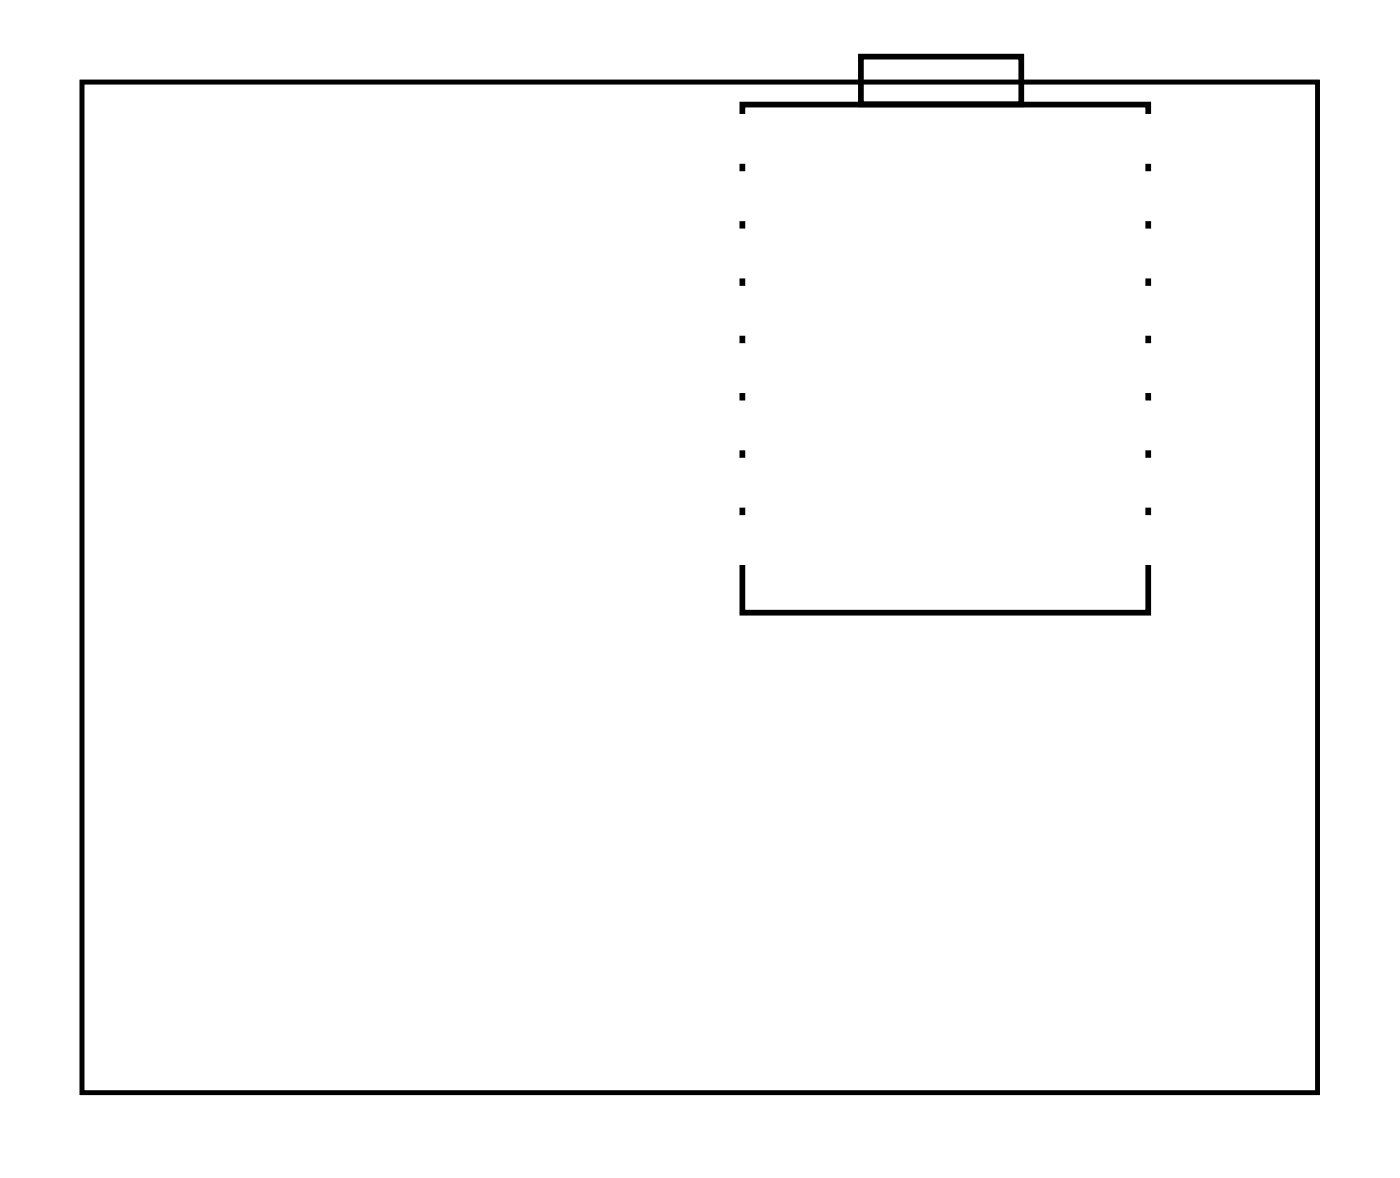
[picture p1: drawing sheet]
<svg xmlns="http://www.w3.org/2000/svg" width="62mm" height="52mm" viewBox="0 0 62 52" stroke-linecap="round" stroke-linejoin="round" font-family="sans-serif">
<path d="M3.6 3.6h54.8v44.8h-54.8z" fill="none" stroke="#000" stroke-width=".2"/>
<path d="M3.6 3.6v44.8h54.8v-44.8zM3.6 3.6h54.8v44.8h-54.8z" fill="#000"/>
<path d="M32.9 4.6h18v.8l-1.2 .8 1.2 .8v.9l-1.2 .9 1.2 .7v1l-1.2 .7 1.2 .9v1l-1.3 .7 1.3 .8v1l-1.2 .7 1.2 .8v1l-1.2 .8 1.2 .7v1l-1.2 .8 1.2 .8v1l-1.2 .8 1.2 .7v2.5h-18v-2.5l1.2-.8-1.2-.7v-1l1.1-.8-1.1-.8v-1l1.1-.7-1.1-.9v-1l1.2-.7-1.2-.8v-.9l1.2-.8-1.2-.8v-1l1.2-.8-1.2-.8v-.9l1.1-.9-1.1-.7v-.9l1.1-.9-1.1-.7zM38.2 2.5h7.1v2.1h-7.1z" fill="none" stroke="#000" stroke-width=".25"/>
<circle cx="10.8" cy="39.2" r=".62" fill="#fff"/>
<circle cx="10.8" cy="39.2" r=".62" fill="none" stroke="#fff" stroke-width=".69" stroke-linecap="butt"/>
<circle cx="13.4" cy="39.2" r=".62" fill="#fff"/>
<circle cx="13.4" cy="39.2" r=".62" fill="none" stroke="#fff" stroke-width=".69" stroke-linecap="butt"/>
<circle cx="15.9" cy="39.2" r=".62" fill="#fff"/>
<circle cx="15.9" cy="39.2" r=".62" fill="none" stroke="#fff" stroke-width=".69" stroke-linecap="butt"/>
<circle cx="18.4" cy="39.2" r=".62" fill="#fff"/>
<circle cx="18.4" cy="39.2" r=".62" fill="none" stroke="#fff" stroke-width=".69" stroke-linecap="butt"/>
<circle cx="21" cy="39.2" r=".62" fill="#fff"/>
<circle cx="21" cy="39.2" r=".62" fill="none" stroke="#fff" stroke-width=".69" stroke-linecap="butt"/>
<circle cx="23.5" cy="39.2" r=".62" fill="#fff"/>
<circle cx="23.5" cy="39.2" r=".62" fill="none" stroke="#fff" stroke-width=".69" stroke-linecap="butt"/>
<circle cx="31.1" cy="31.6" r="1" fill="#fff"/>
<circle cx="31.1" cy="31.6" r="1" fill="none" stroke="#fff" stroke-width=".76" stroke-linecap="butt"/>
<circle cx="33.7" cy="31.6" r="1" fill="#fff"/>
<circle cx="33.7" cy="31.6" r="1" fill="none" stroke="#fff" stroke-width=".76" stroke-linecap="butt"/>
<circle cx="31.1" cy="36.6" r="1" fill="#fff"/>
<circle cx="31.1" cy="36.6" r="1" fill="none" stroke="#fff" stroke-width=".76" stroke-linecap="butt"/>
<circle cx="33.7" cy="36.6" r="1" fill="#fff"/>
<circle cx="33.7" cy="36.6" r="1" fill="none" stroke="#fff" stroke-width=".76" stroke-linecap="butt"/>
<circle cx="41.3" cy="39.2" r="1" fill="#fff"/>
<circle cx="41.3" cy="39.2" r="1" fill="none" stroke="#fff" stroke-width=".76" stroke-linecap="butt"/>
<circle cx="43.8" cy="39.2" r="1" fill="#fff"/>
<circle cx="43.8" cy="39.2" r="1" fill="none" stroke="#fff" stroke-width=".76" stroke-linecap="butt"/>
<circle cx="46.4" cy="39.2" r="1" fill="#fff"/>
<circle cx="46.4" cy="39.2" r="1" fill="none" stroke="#fff" stroke-width=".76" stroke-linecap="butt"/>
<circle cx="48.9" cy="39.2" r="1" fill="#fff"/>
<circle cx="48.9" cy="39.2" r="1" fill="none" stroke="#fff" stroke-width=".76" stroke-linecap="butt"/>
<circle cx="51.5" cy="39.2" r="1" fill="#fff"/>
<circle cx="51.5" cy="39.2" r="1" fill="none" stroke="#fff" stroke-width=".76" stroke-linecap="butt"/>
<circle cx="41.3" cy="39.2" r="1" fill="#fff"/>
<circle cx="41.3" cy="39.2" r="1" fill="none" stroke="#fff" stroke-width=".76" stroke-linecap="butt"/>
<circle cx="43.8" cy="39.2" r="1" fill="#fff"/>
<circle cx="43.8" cy="39.2" r="1" fill="none" stroke="#fff" stroke-width=".76" stroke-linecap="butt"/>
<circle cx="46.4" cy="39.2" r="1" fill="#fff"/>
<circle cx="46.4" cy="39.2" r="1" fill="none" stroke="#fff" stroke-width=".76" stroke-linecap="butt"/>
<circle cx="48.9" cy="39.2" r="1" fill="#fff"/>
<circle cx="48.9" cy="39.2" r="1" fill="none" stroke="#fff" stroke-width=".76" stroke-linecap="butt"/>
<circle cx="51.5" cy="39.2" r="1" fill="#fff"/>
<circle cx="51.5" cy="39.2" r="1" fill="none" stroke="#fff" stroke-width=".76" stroke-linecap="butt"/>
<path d="M32.1 5.2h3.2v1.9h-3.2z" fill="#fff"/>
<path d="M32.1 5.2h3.2v1.9h-3.2z" fill="none" stroke="#fff" stroke-width=".25"/>
<path d="M32.1 7.7h3.2v2h-3.2z" fill="#fff"/>
<path d="M32.1 7.7h3.2v2h-3.2z" fill="none" stroke="#fff" stroke-width=".25"/>
<path d="M32.1 10.3h3.2v1.9h-3.2z" fill="#fff"/>
<path d="M32.1 10.3h3.2v1.9h-3.2z" fill="none" stroke="#fff" stroke-width=".25"/>
<path d="M32.1 12.8h3.2v2h-3.2z" fill="#fff"/>
<path d="M32.1 12.8h3.2v2h-3.2z" fill="none" stroke="#fff" stroke-width=".25"/>
<path d="M32.1 15.3h3.2v2h-3.2z" fill="#fff"/>
<path d="M32.1 15.3h3.2v2h-3.2z" fill="none" stroke="#fff" stroke-width=".25"/>
<path d="M32.1 17.9h3.2v1.9h-3.2z" fill="#fff"/>
<path d="M32.1 17.9h3.2v1.9h-3.2z" fill="none" stroke="#fff" stroke-width=".25"/>
<path d="M32.1 20.4h3.2v2h-3.2z" fill="#fff"/>
<path d="M32.1 20.4h3.2v2h-3.2z" fill="none" stroke="#fff" stroke-width=".25"/>
<path d="M32.1 23h3.2v1.9h-3.2z" fill="#fff"/>
<path d="M32.1 23h3.2v1.9h-3.2z" fill="none" stroke="#fff" stroke-width=".25"/>
<path d="M48.6 23h3.3v1.9h-3.3z" fill="#fff"/>
<path d="M48.6 23h3.3v1.9h-3.3z" fill="none" stroke="#fff" stroke-width=".25"/>
<path d="M48.6 20.4h3.3v2h-3.3z" fill="#fff"/>
<path d="M48.6 20.4h3.3v2h-3.3z" fill="none" stroke="#fff" stroke-width=".25"/>
<path d="M48.6 17.9h3.3v1.9h-3.3z" fill="#fff"/>
<path d="M48.6 17.9h3.3v1.9h-3.3z" fill="none" stroke="#fff" stroke-width=".25"/>
<path d="M48.6 15.3h3.3v2h-3.3z" fill="#fff"/>
<path d="M48.6 15.3h3.3v2h-3.3z" fill="none" stroke="#fff" stroke-width=".25"/>
<path d="M48.6 12.8h3.3v2h-3.3z" fill="#fff"/>
<path d="M48.6 12.8h3.3v2h-3.3z" fill="none" stroke="#fff" stroke-width=".25"/>
<path d="M48.6 10.3h3.3v1.9h-3.3z" fill="#fff"/>
<path d="M48.6 10.3h3.3v1.9h-3.3z" fill="none" stroke="#fff" stroke-width=".25"/>
<path d="M48.6 7.7h3.3v2h-3.3z" fill="#fff"/>
<path d="M48.6 7.7h3.3v2h-3.3z" fill="none" stroke="#fff" stroke-width=".25"/>
<path d="M48.6 5.2h3.3v1.9h-3.3z" fill="#fff"/>
<path d="M48.6 5.2h3.3v1.9h-3.3z" fill="none" stroke="#fff" stroke-width=".25"/>
<circle cx="31.1" cy="6.1" r=".7" fill="#fff"/>
<circle cx="31.1" cy="6.1" r=".7" fill="none" stroke="#fff" stroke-width=".76" stroke-linecap="butt"/>
<circle cx="31.1" cy="8.7" r=".7" fill="#fff"/>
<circle cx="31.1" cy="8.7" r=".7" fill="none" stroke="#fff" stroke-width=".76" stroke-linecap="butt"/>
<circle cx="43.9" cy="36.7" r=".7" fill="#fff"/>
<circle cx="43.9" cy="36.7" r=".7" fill="none" stroke="#fff" stroke-width=".76" stroke-linecap="butt"/>
<circle cx="41.3" cy="36.7" r=".7" fill="#fff"/>
<circle cx="41.3" cy="36.7" r=".7" fill="none" stroke="#fff" stroke-width=".76" stroke-linecap="butt"/>
</svg>
